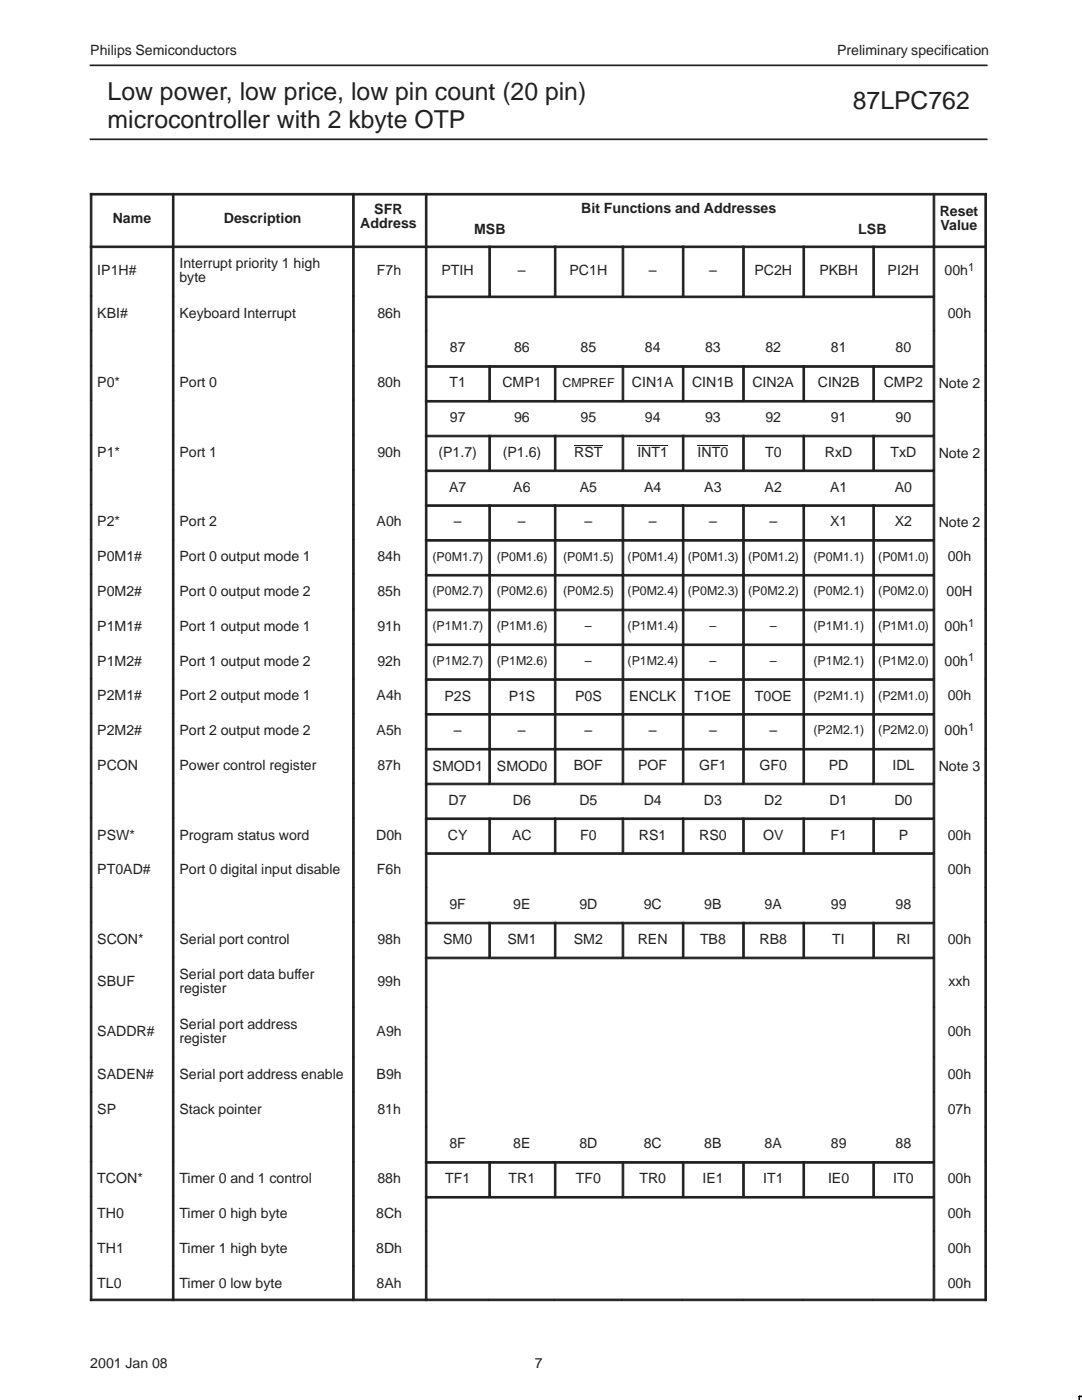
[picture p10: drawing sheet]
<svg xmlns="http://www.w3.org/2000/svg" width="216mm" height="279mm" viewBox="0 0 216 279" stroke-linecap="round" stroke-linejoin="round" font-family="sans-serif">
<defs><g id="words">
<g font-size="4.9" fill="#231f20">
<text x="21.5" y="19.9">Low power, low price, low pin count (20 pin)</text>
<text x="170.2" y="21.8">87LPC762</text>
<text x="21.5" y="25.6">microcontroller with 2 kbyte OTP</text>
</g>
<g font-size="2.8" fill="#231f20">
<text x="18" y="10.9">Philips Semiconductors</text>
<text x="167" y="10.9">Preliminary specification</text>
<text x="22.5" y="44.5">Name</text>
<text x="44.7" y="44.5">Description</text>
<text x="71.9" y="45.6">Address</text>
<text x="74.7" y="42.8">SFR</text>
<text x="94.6" y="46.6">MSB</text>
<text x="116" y="42.5">Bit Functions and Addresses</text>
<text x="171.3" y="46.6">LSB</text>
<text x="187.5" y="43.2">Reset</text>
<text x="187.7" y="46">Value</text>
<text x="35.8" y="53.4">Interrupt priority 1 high</text>
<text x="19.4" y="54.9">IP1H#</text>
<text x="35.8" y="56.2">byte</text>
<text x="75.2" y="54.9">F7h</text>
<text x="88.1" y="54.9">PTIH</text>
<text x="103.4" y="54.9">–</text>
<text x="113.6" y="54.9">PC1H</text>
<text x="129.5" y="54.9">–</text>
<text x="141.5" y="54.9">–</text>
<text x="150.5" y="54.9">PC2H</text>
<text x="163.5" y="54.9">PKBH</text>
<text x="177.1" y="54.9">PI2H</text>
<text x="188.5" y="54.9">00h</text>
<text x="19.4" y="63.4">KBI#</text>
<text x="35.8" y="63.4">Keyboard Interrupt</text>
<text x="75.3" y="63.4">86h</text>
<text x="189.1" y="63.4">00h</text>
<text x="89.8" y="70.3">87</text>
<text x="102.6" y="70.3">86</text>
<text x="115.8" y="70.3">85</text>
<text x="128.7" y="70.3">84</text>
<text x="140.7" y="70.3">83</text>
<text x="152.7" y="70.3">82</text>
<text x="165.8" y="70.3">81</text>
<text x="178.7" y="70.3">80</text>
<text x="19.4" y="77.3">P0*</text>
<text x="35.8" y="77.3">Port 0</text>
<text x="75.3" y="77.3">80h</text>
<text x="89.7" y="77.3">T1</text>
<text x="100.2" y="77.3">CMP1</text>
<text x="126.1" y="77.3">CIN1A</text>
<text x="138.1" y="77.3">CIN1B</text>
<text x="150.1" y="77.3">CIN2A</text>
<text x="163.2" y="77.3">CIN2B</text>
<text x="176.3" y="77.3">CMP2</text>
<text x="187.3" y="77.4">Note 2</text>
<text x="89.8" y="84.2">97</text>
<text x="102.6" y="84.2">96</text>
<text x="115.8" y="84.2">95</text>
<text x="128.7" y="84.2">94</text>
<text x="140.7" y="84.2">93</text>
<text x="152.7" y="84.2">92</text>
<text x="165.8" y="84.2">91</text>
<text x="178.7" y="84.2">90</text>
<text x="19.4" y="91.2">P1*</text>
<text x="35.8" y="91.2">Port 1</text>
<text x="75.3" y="91.2">90h</text>
<text x="87.5" y="91.2">(P1.7)</text>
<text x="100.3" y="91.2">(P1.6)</text>
<text x="114.6" y="91.2">RST</text>
<text x="127.2" y="91.2">INT1</text>
<text x="139.2" y="91.2">INT0</text>
<text x="152.7" y="91.2">T0</text>
<text x="164.6" y="91.2">RxD</text>
<text x="177.7" y="91.2">TxD</text>
<text x="187.3" y="91.3">Note 2</text>
<text x="89.6" y="98.1">A7</text>
<text x="102.4" y="98.1">A6</text>
<text x="115.7" y="98.1">A5</text>
<text x="128.5" y="98.1">A4</text>
<text x="140.5" y="98.1">A3</text>
<text x="152.6" y="98.1">A2</text>
<text x="165.6" y="98.1">A1</text>
<text x="178.5" y="98.1">A0</text>
<text x="19.4" y="105.1">P2*</text>
<text x="35.8" y="105.1">Port 2</text>
<text x="75.1" y="105.1">A0h</text>
<text x="90.5" y="105.1">–</text>
<text x="103.4" y="105.1">–</text>
<text x="116.6" y="105.1">–</text>
<text x="129.5" y="105.1">–</text>
<text x="141.5" y="105.1">–</text>
<text x="153.5" y="105.1">–</text>
<text x="165.6" y="105.1">X1</text>
<text x="178.5" y="105.1">X2</text>
<text x="187.3" y="105.2">Note 2</text>
<text x="19.4" y="112">P0M1#</text>
<text x="35.8" y="112">Port 0 output mode 1</text>
<text x="75.3" y="112">84h</text>
<text x="189.1" y="112">00h</text>
<text x="19.4" y="119">P0M2#</text>
<text x="35.8" y="119">Port 0 output mode 2</text>
<text x="75.3" y="119">85h</text>
<text x="188.9" y="119">00H</text>
<text x="19.4" y="125.9">P1M1#</text>
<text x="35.8" y="125.9">Port 1 output mode 1</text>
<text x="75.3" y="125.9">91h</text>
<text x="188.5" y="125.9">00h</text>
<text x="19.4" y="132.8">P1M2#</text>
<text x="35.8" y="132.8">Port 1 output mode 2</text>
<text x="75.3" y="132.8">92h</text>
<text x="188.5" y="132.8">00h</text>
<text x="19.4" y="139.8">P2M1#</text>
<text x="35.8" y="139.8">Port 2 output mode 1</text>
<text x="75.1" y="139.8">A4h</text>
<text x="88.7" y="139.9">P2S</text>
<text x="101.5" y="139.9">P1S</text>
<text x="114.8" y="139.9">P0S</text>
<text x="125.6" y="139.9">ENCLK</text>
<text x="138.6" y="139.9">T1OE</text>
<text x="150.6" y="139.9">T0OE</text>
<text x="189.1" y="139.8">00h</text>
<text x="19.4" y="146.7">P2M2#</text>
<text x="35.8" y="146.7">Port 2 output mode 2</text>
<text x="75.1" y="146.7">A5h</text>
<text x="90.5" y="146.7">–</text>
<text x="103.4" y="146.7">–</text>
<text x="116.6" y="146.7">–</text>
<text x="129.5" y="146.7">–</text>
<text x="141.5" y="146.7">–</text>
<text x="153.5" y="146.7">–</text>
<text x="188.5" y="146.7">00h</text>
<text x="19.4" y="153.7">PCON</text>
<text x="35.8" y="153.7">Power control register</text>
<text x="75.3" y="153.7">87h</text>
<text x="86.3" y="153.8">SMOD1</text>
<text x="99.2" y="153.8">SMOD0</text>
<text x="114.5" y="153.7">BOF</text>
<text x="127.3" y="153.7">POF</text>
<text x="139.5" y="153.7">GF1</text>
<text x="151.6" y="153.7">GF0</text>
<text x="165.4" y="153.7">PD</text>
<text x="178.1" y="153.7">IDL</text>
<text x="187.3" y="153.8">Note 3</text>
<text x="89.5" y="160.6">D7</text>
<text x="102.3" y="160.6">D6</text>
<text x="115.6" y="160.6">D5</text>
<text x="128.4" y="160.6">D4</text>
<text x="140.5" y="160.6">D3</text>
<text x="152.5" y="160.6">D2</text>
<text x="165.5" y="160.6">D1</text>
<text x="178.5" y="160.6">D0</text>
<text x="19.4" y="167.6">PSW*</text>
<text x="35.8" y="167.6">Program status word</text>
<text x="75.1" y="167.6">D0h</text>
<text x="89.4" y="167.6">CY</text>
<text x="102.2" y="167.6">AC</text>
<text x="115.8" y="167.6">F0</text>
<text x="127.5" y="167.6">RS1</text>
<text x="139.5" y="167.6">RS0</text>
<text x="152.3" y="167.6">OV</text>
<text x="165.7" y="167.6">F1</text>
<text x="179.3" y="167.6">P</text>
<text x="189.1" y="167.6">00h</text>
<text x="19.4" y="174.5">PT0AD#</text>
<text x="35.8" y="174.5">Port 0 digital input disable</text>
<text x="75.2" y="174.5">F6h</text>
<text x="189.1" y="174.5">00h</text>
<text x="89.7" y="181.4">9F</text>
<text x="102.4" y="181.4">9E</text>
<text x="115.6" y="181.4">9D</text>
<text x="128.4" y="181.4">9C</text>
<text x="140.5" y="181.4">9B</text>
<text x="152.6" y="181.4">9A</text>
<text x="165.8" y="181.4">99</text>
<text x="178.7" y="181.4">98</text>
<text x="19.4" y="188.4">SCON*</text>
<text x="35.8" y="188.4">Serial port control</text>
<text x="75.3" y="188.4">98h</text>
<text x="88.4" y="188.4">SM0</text>
<text x="101.3" y="188.4">SM1</text>
<text x="114.5" y="188.4">SM2</text>
<text x="127.3" y="188.4">REN</text>
<text x="139.7" y="188.4">TB8</text>
<text x="151.6" y="188.4">RB8</text>
<text x="166.1" y="188.4">TI</text>
<text x="178.9" y="188.4">RI</text>
<text x="189.1" y="188.4">00h</text>
<text x="19.4" y="196.9">SBUF</text>
<text x="35.8" y="195.3">Serial port data buffer</text>
<text x="75.3" y="196.9">99h</text>
<text x="189.3" y="196.9">xxh</text>
<text x="35.8" y="198.1">register</text>
<text x="19.4" y="206.8">SADDR#</text>
<text x="35.8" y="205.3">Serial port address</text>
<text x="35.8" y="208.1">register</text>
<text x="75.1" y="206.8">A9h</text>
<text x="189.1" y="206.8">00h</text>
<text x="19.4" y="215.3">SADEN#</text>
<text x="35.8" y="215.3">Serial port address enable</text>
<text x="75.1" y="215.3">B9h</text>
<text x="189.1" y="215.3">00h</text>
<text x="19.4" y="222.3">SP</text>
<text x="35.8" y="222.3">Stack pointer</text>
<text x="75.3" y="222.3">81h</text>
<text x="189.1" y="222.3">07h</text>
<text x="89.7" y="229.2">8F</text>
<text x="102.4" y="229.2">8E</text>
<text x="115.6" y="229.2">8D</text>
<text x="128.4" y="229.2">8C</text>
<text x="140.5" y="229.2">8B</text>
<text x="152.6" y="229.2">8A</text>
<text x="165.8" y="229.2">89</text>
<text x="178.7" y="229.2">88</text>
<text x="19.4" y="236.1">TCON*</text>
<text x="35.8" y="236.1">Timer 0 and 1 control</text>
<text x="75.3" y="236.1">88h</text>
<text x="88.8" y="236.1">TF1</text>
<text x="101.5" y="236.1">TR1</text>
<text x="114.9" y="236.1">TF0</text>
<text x="127.6" y="236.1">TR0</text>
<text x="140.2" y="236.1">IE1</text>
<text x="152.3" y="236.1">IT1</text>
<text x="165.2" y="236.1">IE0</text>
<text x="178.2" y="236.1">IT0</text>
<text x="189.1" y="236.1">00h</text>
<text x="19.4" y="243.1">TH0</text>
<text x="35.8" y="243.1">Timer 0 high byte</text>
<text x="75.1" y="243.1">8Ch</text>
<text x="189.1" y="243.1">00h</text>
<text x="19.4" y="250">TH1</text>
<text x="35.8" y="250">Timer 1 high byte</text>
<text x="75.1" y="250">8Dh</text>
<text x="189.1" y="250">00h</text>
<text x="19.4" y="257">TL0</text>
<text x="35.8" y="257">Timer 0 low byte</text>
<text x="75.1" y="257">8Ah</text>
<text x="189.1" y="257">00h</text>
<text x="18" y="273">2001 Jan 08</text>
<text x="106.7" y="273">7</text>
</g>
<g font-size="2.5" fill="#231f20">
<text x="112.2" y="77.2">CMPREF</text>
<text x="86.3" y="111.9">(P0M1.7)</text>
<text x="99.1" y="111.9">(P0M1.6)</text>
<text x="112.4" y="111.9">(P0M1.5)</text>
<text x="125.2" y="111.9">(P0M1.4)</text>
<text x="137.2" y="111.9">(P0M1.3)</text>
<text x="149.3" y="111.9">(P0M1.2)</text>
<text x="162.3" y="111.9">(P0M1.1)</text>
<text x="175.2" y="111.9">(P0M1.0)</text>
<text x="86.3" y="118.8">(P0M2.7)</text>
<text x="99.1" y="118.8">(P0M2.6)</text>
<text x="112.4" y="118.8">(P0M2.5)</text>
<text x="125.2" y="118.8">(P0M2.4)</text>
<text x="137.2" y="118.8">(P0M2.3)</text>
<text x="149.3" y="118.8">(P0M2.2)</text>
<text x="162.3" y="118.8">(P0M2.1)</text>
<text x="175.2" y="118.8">(P0M2.0)</text>
<text x="86.3" y="125.8">(P1M1.7)</text>
<text x="99.1" y="125.8">(P1M1.6)</text>
<text x="116.7" y="125.8">–</text>
<text x="125.2" y="125.8">(P1M1.4)</text>
<text x="141.6" y="125.8">–</text>
<text x="153.6" y="125.8">–</text>
<text x="162.3" y="125.8">(P1M1.1)</text>
<text x="175.2" y="125.8">(P1M1.0)</text>
<text x="86.3" y="132.7">(P1M2.7)</text>
<text x="99.1" y="132.7">(P1M2.6)</text>
<text x="116.7" y="132.7">–</text>
<text x="125.2" y="132.7">(P1M2.4)</text>
<text x="141.6" y="132.7">–</text>
<text x="153.6" y="132.7">–</text>
<text x="162.3" y="132.7">(P1M2.1)</text>
<text x="175.2" y="132.7">(P1M2.0)</text>
<text x="162.3" y="139.6">(P2M1.1)</text>
<text x="175.2" y="139.6">(P2M1.0)</text>
<text x="162.3" y="146.6">(P2M2.1)</text>
<text x="175.2" y="146.6">(P2M2.0)</text>
</g>
<g font-size="2.3" fill="#231f20">
<text x="193.2" y="54.1">1</text>
<text x="193.2" y="125">1</text>
<text x="193.2" y="132">1</text>
<text x="193.2" y="145.9">1</text>
</g>
</g></defs>
<path d="M18 13h178.9M18 27.8h178.9" fill="none" stroke="#231f20" stroke-width=".34"/>
<g fill="#231f20" stroke="#231f20" stroke-width=".2">
<path d="M18 38.6h.3v10.5h-.3z" fill-rule="evenodd"/>
<path d="M18 38.6h16.4v.3h-16.4z" fill-rule="evenodd"/>
<path d="M34.4 38.6h.3v10.5h-.3z" fill-rule="evenodd"/>
<path d="M34.4 38.6h35.9v.3h-35.9z" fill-rule="evenodd"/>
<path d="M70.4 38.6h.3v10.5h-.3z" fill-rule="evenodd"/>
<path d="M70.4 38.6h14.5v.3h-14.5z" fill-rule="evenodd"/>
<path d="M84.9 38.6h.3v10.5h-.3z" fill-rule="evenodd"/>
<path d="M84.9 38.6h101.3v.3h-101.3z" fill-rule="evenodd"/>
<path d="M186.2 38.6h.3v10.5h-.3z" fill-rule="evenodd"/>
<path d="M196.5 38.6h.3v10.5h-.3z" fill-rule="evenodd"/>
<path d="M186.2 38.6h10.6v.3h-10.6z" fill-rule="evenodd"/>
<path d="M18 49.1h.3v10h-.3z" fill-rule="evenodd"/>
<path d="M18 49.1h16.4v.3h-16.4z" fill-rule="evenodd"/>
<path d="M34.4 49.1h.3v10h-.3z" fill-rule="evenodd"/>
<path d="M34.4 49.1h35.9v.3h-35.9z" fill-rule="evenodd"/>
<path d="M70.4 49.1h.3v10h-.3z" fill-rule="evenodd"/>
<path d="M70.4 49.1h14.5v.3h-14.5z" fill-rule="evenodd"/>
<path d="M84.9 49.1h.3v10h-.3z" fill-rule="evenodd"/>
<path d="M84.9 49.1h12.6v.3h-12.6z" fill-rule="evenodd"/>
<path d="M97.5 49.1h.4v10h-.4z" fill-rule="evenodd"/>
<path d="M97.5 49.1h13.1v.3h-13.1z" fill-rule="evenodd"/>
<path d="M110.6 49.1h.3v10h-.3z" fill-rule="evenodd"/>
<path d="M110.6 49.1h13.5v.3h-13.5z" fill-rule="evenodd"/>
<path d="M124.1 49.1h.4v10h-.4z" fill-rule="evenodd"/>
<path d="M124.1 49.1h12v.3h-12z" fill-rule="evenodd"/>
<path d="M136.2 49.1h.3v10h-.3z" fill-rule="evenodd"/>
<path d="M136.2 49.1h12v.3h-12z" fill-rule="evenodd"/>
<path d="M148.2 49.1h.3v10h-.3z" fill-rule="evenodd"/>
<path d="M148.2 49.1h12v.3h-12z" fill-rule="evenodd"/>
<path d="M160.2 49.1h.3v10h-.3z" fill-rule="evenodd"/>
<path d="M160.2 49.1h13.9v.3h-13.9z" fill-rule="evenodd"/>
<path d="M174.2 49.1h.3v10h-.3z" fill-rule="evenodd"/>
<path d="M174.2 49.1h12v.3h-12z" fill-rule="evenodd"/>
<path d="M186.2 49.1h.3v10h-.3z" fill-rule="evenodd"/>
<path d="M196.5 49.1h.3v10h-.3z" fill-rule="evenodd"/>
<path d="M186.2 49.1h10.6v.3h-10.6z" fill-rule="evenodd"/>
<path d="M18 59.1h.3v6.9h-.3z" fill-rule="evenodd"/>
<path d="M34.4 59.1h.3v6.9h-.3z" fill-rule="evenodd"/>
<path d="M70.4 59.1h.3v6.9h-.3z" fill-rule="evenodd"/>
<path d="M84.9 59.1h.3v6.9h-.3z" fill-rule="evenodd"/>
<path d="M84.9 59.1h12.6v.3h-12.6z" fill-rule="evenodd"/>
<path d="M97.5 59.1h13.1v.3h-13.1z" fill-rule="evenodd"/>
<path d="M110.6 59.1h13.5v.3h-13.5z" fill-rule="evenodd"/>
<path d="M124.1 59.1h12v.3h-12z" fill-rule="evenodd"/>
<path d="M136.2 59.1h12v.3h-12z" fill-rule="evenodd"/>
<path d="M148.2 59.1h12v.3h-12z" fill-rule="evenodd"/>
<path d="M160.2 59.1h13.9v.3h-13.9z" fill-rule="evenodd"/>
<path d="M174.2 59.1h12v.3h-12z" fill-rule="evenodd"/>
<path d="M186.2 59.1h.3v6.9h-.3z" fill-rule="evenodd"/>
<path d="M196.5 59.1h.3v6.9h-.3z" fill-rule="evenodd"/>
<path d="M18 66h.3v7h-.3z" fill-rule="evenodd"/>
<path d="M34.4 66h.3v7h-.3z" fill-rule="evenodd"/>
<path d="M70.4 66h.3v7h-.3z" fill-rule="evenodd"/>
<path d="M84.9 66h.3v7h-.3z" fill-rule="evenodd"/>
<path d="M186.2 66h.3v7h-.3z" fill-rule="evenodd"/>
<path d="M196.5 66h.3v7h-.3z" fill-rule="evenodd"/>
<path d="M18 73h.3v6.9h-.3z" fill-rule="evenodd"/>
<path d="M34.4 73h.3v6.9h-.3z" fill-rule="evenodd"/>
<path d="M70.4 73h.3v6.9h-.3z" fill-rule="evenodd"/>
<path d="M84.9 73h.3v6.9h-.3z" fill-rule="evenodd"/>
<path d="M84.9 73h12.6v.3h-12.6z" fill-rule="evenodd"/>
<path d="M97.5 73h.4v6.9h-.4z" fill-rule="evenodd"/>
<path d="M97.5 73h13.1v.3h-13.1z" fill-rule="evenodd"/>
<path d="M110.6 73h.3v6.9h-.3z" fill-rule="evenodd"/>
<path d="M110.6 73h13.5v.3h-13.5z" fill-rule="evenodd"/>
<path d="M124.1 73h.4v6.9h-.4z" fill-rule="evenodd"/>
<path d="M124.1 73h12v.3h-12z" fill-rule="evenodd"/>
<path d="M136.2 73h.3v6.9h-.3z" fill-rule="evenodd"/>
<path d="M136.2 73h12v.3h-12z" fill-rule="evenodd"/>
<path d="M148.2 73h.3v6.9h-.3z" fill-rule="evenodd"/>
<path d="M148.2 73h12v.3h-12z" fill-rule="evenodd"/>
<path d="M160.2 73h.3v6.9h-.3z" fill-rule="evenodd"/>
<path d="M160.2 73h13.9v.3h-13.9z" fill-rule="evenodd"/>
<path d="M174.2 73h.3v6.9h-.3z" fill-rule="evenodd"/>
<path d="M174.2 73h12v.3h-12z" fill-rule="evenodd"/>
<path d="M186.2 73h.3v6.9h-.3z" fill-rule="evenodd"/>
<path d="M196.5 73h.3v6.9h-.3z" fill-rule="evenodd"/>
<path d="M18 79.9h.3v6.9h-.3z" fill-rule="evenodd"/>
<path d="M34.4 79.9h.3v6.9h-.3z" fill-rule="evenodd"/>
<path d="M70.4 79.9h.3v6.9h-.3z" fill-rule="evenodd"/>
<path d="M84.9 79.9h.3v6.9h-.3z" fill-rule="evenodd"/>
<path d="M84.9 79.9h12.6v.3h-12.6z" fill-rule="evenodd"/>
<path d="M97.5 79.9h13.1v.3h-13.1z" fill-rule="evenodd"/>
<path d="M110.6 79.9h13.5v.3h-13.5z" fill-rule="evenodd"/>
<path d="M124.1 79.9h12v.3h-12z" fill-rule="evenodd"/>
<path d="M136.2 79.9h12v.3h-12z" fill-rule="evenodd"/>
<path d="M148.2 79.9h12v.3h-12z" fill-rule="evenodd"/>
<path d="M160.2 79.9h13.9v.3h-13.9z" fill-rule="evenodd"/>
<path d="M174.2 79.9h12v.3h-12z" fill-rule="evenodd"/>
<path d="M186.2 79.9h.3v6.9h-.3z" fill-rule="evenodd"/>
<path d="M196.5 79.9h.3v6.9h-.3z" fill-rule="evenodd"/>
<path d="M18 86.9h.3v6.9h-.3z" fill-rule="evenodd"/>
<path d="M34.4 86.9h.3v6.9h-.3z" fill-rule="evenodd"/>
<path d="M70.4 86.9h.3v6.9h-.3z" fill-rule="evenodd"/>
<path d="M84.9 86.9h.3v6.9h-.3z" fill-rule="evenodd"/>
<path d="M84.9 86.9h12.6v.3h-12.6z" fill-rule="evenodd"/>
<path d="M97.5 86.9h.4v6.9h-.4z" fill-rule="evenodd"/>
<path d="M97.5 86.9h13.1v.3h-13.1z" fill-rule="evenodd"/>
<path d="M110.6 86.9h.3v6.9h-.3z" fill-rule="evenodd"/>
<path d="M110.6 86.9h13.5v.3h-13.5z" fill-rule="evenodd"/>
<path d="M124.1 86.9h.4v6.9h-.4z" fill-rule="evenodd"/>
<path d="M124.1 86.9h12v.3h-12z" fill-rule="evenodd"/>
<path d="M136.2 86.9h.3v6.9h-.3z" fill-rule="evenodd"/>
<path d="M136.2 86.9h12v.3h-12z" fill-rule="evenodd"/>
<path d="M148.2 86.9h.3v6.9h-.3z" fill-rule="evenodd"/>
<path d="M148.2 86.9h12v.3h-12z" fill-rule="evenodd"/>
<path d="M160.2 86.9h.3v6.9h-.3z" fill-rule="evenodd"/>
<path d="M160.2 86.9h13.9v.3h-13.9z" fill-rule="evenodd"/>
<path d="M174.2 86.9h.3v6.9h-.3z" fill-rule="evenodd"/>
<path d="M174.2 86.9h12v.3h-12z" fill-rule="evenodd"/>
<path d="M186.2 86.9h.3v6.9h-.3z" fill-rule="evenodd"/>
<path d="M196.5 86.9h.3v6.9h-.3z" fill-rule="evenodd"/>
<path d="M18 93.8h.3v6.9h-.3z" fill-rule="evenodd"/>
<path d="M34.4 93.8h.3v6.9h-.3z" fill-rule="evenodd"/>
<path d="M70.4 93.8h.3v6.9h-.3z" fill-rule="evenodd"/>
<path d="M84.9 93.8h.3v6.9h-.3z" fill-rule="evenodd"/>
<path d="M84.9 93.8h12.6v.3h-12.6z" fill-rule="evenodd"/>
<path d="M97.5 93.8h13.1v.3h-13.1z" fill-rule="evenodd"/>
<path d="M110.6 93.8h13.5v.3h-13.5z" fill-rule="evenodd"/>
<path d="M124.1 93.8h12v.3h-12z" fill-rule="evenodd"/>
<path d="M136.2 93.8h12v.3h-12z" fill-rule="evenodd"/>
<path d="M148.2 93.8h12v.3h-12z" fill-rule="evenodd"/>
<path d="M160.2 93.8h13.9v.3h-13.9z" fill-rule="evenodd"/>
<path d="M174.2 93.8h12v.3h-12z" fill-rule="evenodd"/>
<path d="M186.2 93.8h.3v6.9h-.3z" fill-rule="evenodd"/>
<path d="M196.5 93.8h.3v6.9h-.3z" fill-rule="evenodd"/>
<path d="M18 100.7h.3v7h-.3z" fill-rule="evenodd"/>
<path d="M34.4 100.7h.3v7h-.3z" fill-rule="evenodd"/>
<path d="M70.4 100.7h.3v7h-.3z" fill-rule="evenodd"/>
<path d="M84.9 100.7h.3v7h-.3z" fill-rule="evenodd"/>
<path d="M84.9 100.7h12.6v.4h-12.6z" fill-rule="evenodd"/>
<path d="M97.5 100.7h.4v7h-.4z" fill-rule="evenodd"/>
<path d="M97.5 100.7h13.1v.4h-13.1z" fill-rule="evenodd"/>
<path d="M110.6 100.7h.3v7h-.3z" fill-rule="evenodd"/>
<path d="M110.6 100.7h13.5v.4h-13.5z" fill-rule="evenodd"/>
<path d="M124.1 100.7h.4v7h-.4z" fill-rule="evenodd"/>
<path d="M124.1 100.7h12v.4h-12z" fill-rule="evenodd"/>
<path d="M136.2 100.7h.3v7h-.3z" fill-rule="evenodd"/>
<path d="M136.2 100.7h12v.4h-12z" fill-rule="evenodd"/>
<path d="M148.2 100.7h.3v7h-.3z" fill-rule="evenodd"/>
<path d="M148.2 100.7h12v.4h-12z" fill-rule="evenodd"/>
<path d="M160.2 100.7h.3v7h-.3z" fill-rule="evenodd"/>
<path d="M160.2 100.7h13.9v.4h-13.9z" fill-rule="evenodd"/>
<path d="M174.2 100.7h.3v7h-.3z" fill-rule="evenodd"/>
<path d="M174.2 100.7h12v.4h-12z" fill-rule="evenodd"/>
<path d="M186.2 100.7h.3v7h-.3z" fill-rule="evenodd"/>
<path d="M196.5 100.7h.3v7h-.3z" fill-rule="evenodd"/>
<path d="M18 107.7h.3v6.9h-.3z" fill-rule="evenodd"/>
<path d="M34.4 107.7h.3v6.9h-.3z" fill-rule="evenodd"/>
<path d="M70.4 107.7h.3v6.9h-.3z" fill-rule="evenodd"/>
<path d="M84.9 107.7h.3v6.9h-.3z" fill-rule="evenodd"/>
<path d="M84.9 107.7h12.6v.3h-12.6z" fill-rule="evenodd"/>
<path d="M97.5 107.7h.4v6.9h-.4z" fill-rule="evenodd"/>
<path d="M97.5 107.7h13.1v.3h-13.1z" fill-rule="evenodd"/>
<path d="M110.6 107.7h.3v6.9h-.3z" fill-rule="evenodd"/>
<path d="M110.6 107.7h13.5v.3h-13.5z" fill-rule="evenodd"/>
<path d="M124.1 107.7h.4v6.9h-.4z" fill-rule="evenodd"/>
<path d="M124.1 107.7h12v.3h-12z" fill-rule="evenodd"/>
<path d="M136.2 107.7h.3v6.9h-.3z" fill-rule="evenodd"/>
<path d="M136.2 107.7h12v.3h-12z" fill-rule="evenodd"/>
<path d="M148.2 107.7h.3v6.9h-.3z" fill-rule="evenodd"/>
<path d="M148.2 107.7h12v.3h-12z" fill-rule="evenodd"/>
<path d="M160.2 107.7h.3v6.9h-.3z" fill-rule="evenodd"/>
<path d="M160.2 107.7h13.9v.3h-13.9z" fill-rule="evenodd"/>
<path d="M174.2 107.7h.3v6.9h-.3z" fill-rule="evenodd"/>
<path d="M174.2 107.7h12v.3h-12z" fill-rule="evenodd"/>
<path d="M186.2 107.7h.3v6.9h-.3z" fill-rule="evenodd"/>
<path d="M196.5 107.7h.3v6.9h-.3z" fill-rule="evenodd"/>
<path d="M18 114.6h.3v7h-.3z" fill-rule="evenodd"/>
<path d="M34.4 114.6h.3v7h-.3z" fill-rule="evenodd"/>
<path d="M70.4 114.6h.3v7h-.3z" fill-rule="evenodd"/>
<path d="M84.9 114.6h.3v7h-.3z" fill-rule="evenodd"/>
<path d="M84.9 114.6h12.6v.4h-12.6z" fill-rule="evenodd"/>
<path d="M97.5 114.6h.4v7h-.4z" fill-rule="evenodd"/>
<path d="M97.5 114.6h13.1v.4h-13.1z" fill-rule="evenodd"/>
<path d="M110.6 114.6h.3v7h-.3z" fill-rule="evenodd"/>
<path d="M110.6 114.6h13.5v.4h-13.5z" fill-rule="evenodd"/>
<path d="M124.1 114.6h.4v7h-.4z" fill-rule="evenodd"/>
<path d="M124.1 114.6h12v.4h-12z" fill-rule="evenodd"/>
<path d="M136.2 114.6h.3v7h-.3z" fill-rule="evenodd"/>
<path d="M136.2 114.6h12v.4h-12z" fill-rule="evenodd"/>
<path d="M148.2 114.6h.3v7h-.3z" fill-rule="evenodd"/>
<path d="M148.2 114.6h12v.4h-12z" fill-rule="evenodd"/>
<path d="M160.2 114.6h.3v7h-.3z" fill-rule="evenodd"/>
<path d="M160.2 114.6h13.9v.4h-13.9z" fill-rule="evenodd"/>
<path d="M174.2 114.6h.3v7h-.3z" fill-rule="evenodd"/>
<path d="M174.2 114.6h12v.4h-12z" fill-rule="evenodd"/>
<path d="M186.2 114.6h.3v7h-.3z" fill-rule="evenodd"/>
<path d="M196.5 114.6h.3v7h-.3z" fill-rule="evenodd"/>
<path d="M18 121.6h.3v6.9h-.3z" fill-rule="evenodd"/>
<path d="M34.4 121.6h.3v6.9h-.3z" fill-rule="evenodd"/>
<path d="M70.4 121.6h.3v6.9h-.3z" fill-rule="evenodd"/>
<path d="M84.9 121.6h.3v6.9h-.3z" fill-rule="evenodd"/>
<path d="M84.9 121.6h12.6v.3h-12.6z" fill-rule="evenodd"/>
<path d="M97.5 121.6h.4v6.9h-.4z" fill-rule="evenodd"/>
<path d="M97.5 121.6h13.1v.3h-13.1z" fill-rule="evenodd"/>
<path d="M110.6 121.6h.3v6.9h-.3z" fill-rule="evenodd"/>
<path d="M110.6 121.6h13.5v.3h-13.5z" fill-rule="evenodd"/>
<path d="M124.1 121.6h.4v6.9h-.4z" fill-rule="evenodd"/>
<path d="M124.1 121.6h12v.3h-12z" fill-rule="evenodd"/>
<path d="M136.2 121.6h.3v6.9h-.3z" fill-rule="evenodd"/>
<path d="M136.2 121.6h12v.3h-12z" fill-rule="evenodd"/>
<path d="M148.2 121.6h.3v6.9h-.3z" fill-rule="evenodd"/>
<path d="M148.2 121.6h12v.3h-12z" fill-rule="evenodd"/>
<path d="M160.2 121.6h.3v6.9h-.3z" fill-rule="evenodd"/>
<path d="M160.2 121.6h13.9v.3h-13.9z" fill-rule="evenodd"/>
<path d="M174.2 121.6h.3v6.9h-.3z" fill-rule="evenodd"/>
<path d="M174.2 121.6h12v.3h-12z" fill-rule="evenodd"/>
<path d="M186.2 121.6h.3v6.9h-.3z" fill-rule="evenodd"/>
<path d="M196.5 121.6h.3v6.9h-.3z" fill-rule="evenodd"/>
<path d="M18 128.5h.3v7h-.3z" fill-rule="evenodd"/>
<path d="M34.4 128.5h.3v7h-.3z" fill-rule="evenodd"/>
<path d="M70.4 128.5h.3v7h-.3z" fill-rule="evenodd"/>
<path d="M84.9 128.5h.3v7h-.3z" fill-rule="evenodd"/>
<path d="M84.9 128.5h12.6v.3h-12.6z" fill-rule="evenodd"/>
<path d="M97.5 128.5h.4v7h-.4z" fill-rule="evenodd"/>
<path d="M97.5 128.5h13.1v.3h-13.1z" fill-rule="evenodd"/>
<path d="M110.6 128.5h.3v7h-.3z" fill-rule="evenodd"/>
<path d="M110.6 128.5h13.5v.3h-13.5z" fill-rule="evenodd"/>
<path d="M124.1 128.5h.4v7h-.4z" fill-rule="evenodd"/>
<path d="M124.1 128.5h12v.3h-12z" fill-rule="evenodd"/>
<path d="M136.2 128.5h.3v7h-.3z" fill-rule="evenodd"/>
<path d="M136.2 128.5h12v.3h-12z" fill-rule="evenodd"/>
<path d="M148.2 128.5h.3v7h-.3z" fill-rule="evenodd"/>
<path d="M148.2 128.5h12v.3h-12z" fill-rule="evenodd"/>
<path d="M160.2 128.5h.3v7h-.3z" fill-rule="evenodd"/>
<path d="M160.2 128.5h13.9v.3h-13.9z" fill-rule="evenodd"/>
<path d="M174.2 128.5h.3v7h-.3z" fill-rule="evenodd"/>
<path d="M174.2 128.5h12v.3h-12z" fill-rule="evenodd"/>
<path d="M186.2 128.5h.3v7h-.3z" fill-rule="evenodd"/>
<path d="M196.5 128.5h.3v7h-.3z" fill-rule="evenodd"/>
<path d="M18 135.5h.3v6.9h-.3z" fill-rule="evenodd"/>
<path d="M34.4 135.5h.3v6.9h-.3z" fill-rule="evenodd"/>
<path d="M70.4 135.5h.3v6.9h-.3z" fill-rule="evenodd"/>
<path d="M84.9 135.5h.3v6.9h-.3z" fill-rule="evenodd"/>
<path d="M84.9 135.5h12.6v.3h-12.6z" fill-rule="evenodd"/>
<path d="M97.5 135.5h.4v6.9h-.4z" fill-rule="evenodd"/>
<path d="M97.5 135.5h13.1v.3h-13.1z" fill-rule="evenodd"/>
<path d="M110.6 135.5h.3v6.9h-.3z" fill-rule="evenodd"/>
<path d="M110.6 135.5h13.5v.3h-13.5z" fill-rule="evenodd"/>
<path d="M124.1 135.5h.4v6.9h-.4z" fill-rule="evenodd"/>
<path d="M124.1 135.5h12v.3h-12z" fill-rule="evenodd"/>
<path d="M136.2 135.5h.3v6.9h-.3z" fill-rule="evenodd"/>
<path d="M136.2 135.5h12v.3h-12z" fill-rule="evenodd"/>
<path d="M148.2 135.5h.3v6.9h-.3z" fill-rule="evenodd"/>
<path d="M148.2 135.5h12v.3h-12z" fill-rule="evenodd"/>
<path d="M160.2 135.5h.3v6.9h-.3z" fill-rule="evenodd"/>
<path d="M160.2 135.5h13.9v.3h-13.9z" fill-rule="evenodd"/>
<path d="M174.2 135.5h.3v6.9h-.3z" fill-rule="evenodd"/>
<path d="M174.2 135.5h12v.3h-12z" fill-rule="evenodd"/>
<path d="M186.2 135.5h.3v6.9h-.3z" fill-rule="evenodd"/>
<path d="M196.5 135.5h.3v6.9h-.3z" fill-rule="evenodd"/>
<path d="M18 142.4h.3v6.9h-.3z" fill-rule="evenodd"/>
<path d="M34.4 142.4h.3v6.9h-.3z" fill-rule="evenodd"/>
<path d="M70.4 142.4h.3v6.9h-.3z" fill-rule="evenodd"/>
<path d="M84.9 142.4h.3v6.9h-.3z" fill-rule="evenodd"/>
<path d="M84.9 142.4h12.6v.3h-12.6z" fill-rule="evenodd"/>
<path d="M97.5 142.4h.4v6.9h-.4z" fill-rule="evenodd"/>
<path d="M97.5 142.4h13.1v.3h-13.1z" fill-rule="evenodd"/>
<path d="M110.6 142.4h.3v6.9h-.3z" fill-rule="evenodd"/>
<path d="M110.6 142.4h13.5v.3h-13.5z" fill-rule="evenodd"/>
<path d="M124.1 142.4h.4v6.9h-.4z" fill-rule="evenodd"/>
<path d="M124.1 142.4h12v.3h-12z" fill-rule="evenodd"/>
<path d="M136.2 142.4h.3v6.9h-.3z" fill-rule="evenodd"/>
<path d="M136.2 142.4h12v.3h-12z" fill-rule="evenodd"/>
<path d="M148.2 142.4h.3v6.9h-.3z" fill-rule="evenodd"/>
<path d="M148.2 142.4h12v.3h-12z" fill-rule="evenodd"/>
<path d="M160.2 142.4h.3v6.9h-.3z" fill-rule="evenodd"/>
<path d="M160.2 142.4h13.9v.3h-13.9z" fill-rule="evenodd"/>
<path d="M174.2 142.4h.3v6.9h-.3z" fill-rule="evenodd"/>
<path d="M174.2 142.4h12v.3h-12z" fill-rule="evenodd"/>
<path d="M186.2 142.4h.3v6.9h-.3z" fill-rule="evenodd"/>
<path d="M196.5 142.4h.3v6.9h-.3z" fill-rule="evenodd"/>
<path d="M18 149.4h.3v6.9h-.3z" fill-rule="evenodd"/>
<path d="M34.4 149.4h.3v6.9h-.3z" fill-rule="evenodd"/>
<path d="M70.4 149.4h.3v6.9h-.3z" fill-rule="evenodd"/>
<path d="M84.9 149.4h.3v6.9h-.3z" fill-rule="evenodd"/>
<path d="M84.9 149.4h12.6v.3h-12.6z" fill-rule="evenodd"/>
<path d="M97.5 149.4h.4v6.9h-.4z" fill-rule="evenodd"/>
<path d="M97.5 149.4h13.1v.3h-13.1z" fill-rule="evenodd"/>
<path d="M110.6 149.4h.3v6.9h-.3z" fill-rule="evenodd"/>
<path d="M110.6 149.4h13.5v.3h-13.5z" fill-rule="evenodd"/>
<path d="M124.1 149.4h.4v6.9h-.4z" fill-rule="evenodd"/>
<path d="M124.1 149.4h12v.3h-12z" fill-rule="evenodd"/>
<path d="M136.2 149.4h.3v6.9h-.3z" fill-rule="evenodd"/>
<path d="M136.2 149.4h12v.3h-12z" fill-rule="evenodd"/>
<path d="M148.2 149.4h.3v6.9h-.3z" fill-rule="evenodd"/>
<path d="M148.2 149.4h12v.3h-12z" fill-rule="evenodd"/>
<path d="M160.2 149.4h.3v6.9h-.3z" fill-rule="evenodd"/>
<path d="M160.2 149.4h13.9v.3h-13.9z" fill-rule="evenodd"/>
<path d="M174.2 149.4h.3v6.9h-.3z" fill-rule="evenodd"/>
<path d="M174.2 149.4h12v.3h-12z" fill-rule="evenodd"/>
<path d="M186.2 149.4h.3v6.9h-.3z" fill-rule="evenodd"/>
<path d="M196.5 149.4h.3v6.9h-.3z" fill-rule="evenodd"/>
<path d="M18 156.3h.3v6.9h-.3z" fill-rule="evenodd"/>
<path d="M34.4 156.3h.3v6.9h-.3z" fill-rule="evenodd"/>
<path d="M70.4 156.3h.3v6.9h-.3z" fill-rule="evenodd"/>
<path d="M84.9 156.3h.3v6.9h-.3z" fill-rule="evenodd"/>
<path d="M84.9 156.3h12.6v.3h-12.6z" fill-rule="evenodd"/>
<path d="M97.5 156.3h13.1v.3h-13.1z" fill-rule="evenodd"/>
<path d="M110.6 156.3h13.5v.3h-13.5z" fill-rule="evenodd"/>
<path d="M124.1 156.3h12v.3h-12z" fill-rule="evenodd"/>
<path d="M136.2 156.3h12v.3h-12z" fill-rule="evenodd"/>
<path d="M148.2 156.3h12v.3h-12z" fill-rule="evenodd"/>
<path d="M160.2 156.3h13.9v.3h-13.9z" fill-rule="evenodd"/>
<path d="M174.2 156.3h12v.3h-12z" fill-rule="evenodd"/>
<path d="M186.2 156.3h.3v6.9h-.3z" fill-rule="evenodd"/>
<path d="M196.5 156.3h.3v6.9h-.3z" fill-rule="evenodd"/>
<path d="M18 163.2h.3v7h-.3z" fill-rule="evenodd"/>
<path d="M34.4 163.2h.3v7h-.3z" fill-rule="evenodd"/>
<path d="M70.4 163.2h.3v7h-.3z" fill-rule="evenodd"/>
<path d="M84.9 163.2h.3v7h-.3z" fill-rule="evenodd"/>
<path d="M84.9 163.2h12.6v.4h-12.6z" fill-rule="evenodd"/>
<path d="M97.5 163.2h.4v7h-.4z" fill-rule="evenodd"/>
<path d="M97.5 163.2h13.1v.4h-13.1z" fill-rule="evenodd"/>
<path d="M110.6 163.2h.3v7h-.3z" fill-rule="evenodd"/>
<path d="M110.6 163.2h13.5v.4h-13.5z" fill-rule="evenodd"/>
<path d="M124.1 163.2h.4v7h-.4z" fill-rule="evenodd"/>
<path d="M124.1 163.2h12v.4h-12z" fill-rule="evenodd"/>
<path d="M136.2 163.2h.3v7h-.3z" fill-rule="evenodd"/>
<path d="M136.2 163.2h12v.4h-12z" fill-rule="evenodd"/>
<path d="M148.2 163.2h.3v7h-.3z" fill-rule="evenodd"/>
<path d="M148.2 163.2h12v.4h-12z" fill-rule="evenodd"/>
<path d="M160.2 163.2h.3v7h-.3z" fill-rule="evenodd"/>
<path d="M160.2 163.2h13.9v.4h-13.9z" fill-rule="evenodd"/>
<path d="M174.2 163.2h.3v7h-.3z" fill-rule="evenodd"/>
<path d="M174.2 163.2h12v.4h-12z" fill-rule="evenodd"/>
<path d="M186.2 163.2h.3v7h-.3z" fill-rule="evenodd"/>
<path d="M196.5 163.2h.3v7h-.3z" fill-rule="evenodd"/>
<path d="M18 170.2h.3v6.9h-.3z" fill-rule="evenodd"/>
<path d="M34.4 170.2h.3v6.9h-.3z" fill-rule="evenodd"/>
<path d="M70.4 170.2h.3v6.9h-.3z" fill-rule="evenodd"/>
<path d="M84.9 170.2h.3v6.9h-.3z" fill-rule="evenodd"/>
<path d="M84.9 170.2h12.6v.3h-12.6z" fill-rule="evenodd"/>
<path d="M97.5 170.2h13.1v.3h-13.1z" fill-rule="evenodd"/>
<path d="M110.6 170.2h13.5v.3h-13.5z" fill-rule="evenodd"/>
<path d="M124.1 170.2h12v.3h-12z" fill-rule="evenodd"/>
<path d="M136.2 170.2h12v.3h-12z" fill-rule="evenodd"/>
<path d="M148.2 170.2h12v.3h-12z" fill-rule="evenodd"/>
<path d="M160.2 170.2h13.9v.3h-13.9z" fill-rule="evenodd"/>
<path d="M174.2 170.2h12v.3h-12z" fill-rule="evenodd"/>
<path d="M186.2 170.2h.3v6.9h-.3z" fill-rule="evenodd"/>
<path d="M196.5 170.2h.3v6.9h-.3z" fill-rule="evenodd"/>
<path d="M18 177.1h.3v7h-.3z" fill-rule="evenodd"/>
<path d="M34.4 177.1h.3v7h-.3z" fill-rule="evenodd"/>
<path d="M70.4 177.1h.3v7h-.3z" fill-rule="evenodd"/>
<path d="M84.9 177.1h.3v7h-.3z" fill-rule="evenodd"/>
<path d="M186.2 177.1h.3v7h-.3z" fill-rule="evenodd"/>
<path d="M196.5 177.1h.3v7h-.3z" fill-rule="evenodd"/>
<path d="M18 184.1h.3v6.9h-.3z" fill-rule="evenodd"/>
<path d="M34.4 184.1h.3v6.9h-.3z" fill-rule="evenodd"/>
<path d="M70.4 184.1h.3v6.9h-.3z" fill-rule="evenodd"/>
<path d="M84.9 184.1h.3v6.9h-.3z" fill-rule="evenodd"/>
<path d="M84.9 184.1h12.6v.3h-12.6z" fill-rule="evenodd"/>
<path d="M97.5 184.1h.4v6.9h-.4z" fill-rule="evenodd"/>
<path d="M97.5 184.1h13.1v.3h-13.1z" fill-rule="evenodd"/>
<path d="M110.6 184.1h.3v6.9h-.3z" fill-rule="evenodd"/>
<path d="M110.6 184.1h13.5v.3h-13.5z" fill-rule="evenodd"/>
<path d="M124.1 184.1h.4v6.9h-.4z" fill-rule="evenodd"/>
<path d="M124.1 184.1h12v.3h-12z" fill-rule="evenodd"/>
<path d="M136.2 184.1h.3v6.9h-.3z" fill-rule="evenodd"/>
<path d="M136.2 184.1h12v.3h-12z" fill-rule="evenodd"/>
<path d="M148.2 184.1h.3v6.9h-.3z" fill-rule="evenodd"/>
<path d="M148.2 184.1h12v.3h-12z" fill-rule="evenodd"/>
<path d="M160.2 184.1h.3v6.9h-.3z" fill-rule="evenodd"/>
<path d="M160.2 184.1h13.9v.3h-13.9z" fill-rule="evenodd"/>
<path d="M174.2 184.1h.3v6.9h-.3z" fill-rule="evenodd"/>
<path d="M174.2 184.1h12v.3h-12z" fill-rule="evenodd"/>
<path d="M186.2 184.1h.3v6.9h-.3z" fill-rule="evenodd"/>
<path d="M196.5 184.1h.3v6.9h-.3z" fill-rule="evenodd"/>
<path d="M18 191h.3v10h-.3z" fill-rule="evenodd"/>
<path d="M34.4 191h.3v10h-.3z" fill-rule="evenodd"/>
<path d="M70.4 191h.3v10h-.3z" fill-rule="evenodd"/>
<path d="M84.9 191h.3v10h-.3z" fill-rule="evenodd"/>
<path d="M84.9 191h12.6v.3h-12.6z" fill-rule="evenodd"/>
<path d="M97.5 191h13.1v.3h-13.1z" fill-rule="evenodd"/>
<path d="M110.6 191h13.5v.3h-13.5z" fill-rule="evenodd"/>
<path d="M124.1 191h12v.3h-12z" fill-rule="evenodd"/>
<path d="M136.2 191h12v.3h-12z" fill-rule="evenodd"/>
<path d="M148.2 191h12v.3h-12z" fill-rule="evenodd"/>
<path d="M160.2 191h13.9v.3h-13.9z" fill-rule="evenodd"/>
<path d="M174.2 191h12v.3h-12z" fill-rule="evenodd"/>
<path d="M186.2 191h.3v10h-.3z" fill-rule="evenodd"/>
<path d="M196.5 191h.3v10h-.3z" fill-rule="evenodd"/>
<path d="M18 201h.3v10h-.3z" fill-rule="evenodd"/>
<path d="M34.4 201h.3v10h-.3z" fill-rule="evenodd"/>
<path d="M70.4 201h.3v10h-.3z" fill-rule="evenodd"/>
<path d="M84.9 201h.3v10h-.3z" fill-rule="evenodd"/>
<path d="M186.2 201h.3v10h-.3z" fill-rule="evenodd"/>
<path d="M196.5 201h.3v10h-.3z" fill-rule="evenodd"/>
<path d="M18 211h.3v6.9h-.3z" fill-rule="evenodd"/>
<path d="M34.4 211h.3v6.9h-.3z" fill-rule="evenodd"/>
<path d="M70.4 211h.3v6.9h-.3z" fill-rule="evenodd"/>
<path d="M84.9 211h.3v6.9h-.3z" fill-rule="evenodd"/>
<path d="M186.2 211h.3v6.9h-.3z" fill-rule="evenodd"/>
<path d="M196.5 211h.3v6.9h-.3z" fill-rule="evenodd"/>
<path d="M18 217.9h.3v7h-.3z" fill-rule="evenodd"/>
<path d="M34.4 217.9h.3v7h-.3z" fill-rule="evenodd"/>
<path d="M70.4 217.9h.3v7h-.3z" fill-rule="evenodd"/>
<path d="M84.9 217.9h.3v7h-.3z" fill-rule="evenodd"/>
<path d="M186.2 217.9h.3v7h-.3z" fill-rule="evenodd"/>
<path d="M196.5 217.9h.3v7h-.3z" fill-rule="evenodd"/>
<path d="M18 224.9h.3v6.9h-.3z" fill-rule="evenodd"/>
<path d="M34.4 224.9h.3v6.9h-.3z" fill-rule="evenodd"/>
<path d="M70.4 224.9h.3v6.9h-.3z" fill-rule="evenodd"/>
<path d="M84.9 224.9h.3v6.9h-.3z" fill-rule="evenodd"/>
<path d="M186.2 224.9h.3v6.9h-.3z" fill-rule="evenodd"/>
<path d="M196.5 224.9h.3v6.9h-.3z" fill-rule="evenodd"/>
<path d="M18 231.8h.3v7h-.3z" fill-rule="evenodd"/>
<path d="M34.4 231.8h.3v7h-.3z" fill-rule="evenodd"/>
<path d="M70.4 231.8h.3v7h-.3z" fill-rule="evenodd"/>
<path d="M84.9 231.8h.3v7h-.3z" fill-rule="evenodd"/>
<path d="M84.9 231.8h12.6v.3h-12.6z" fill-rule="evenodd"/>
<path d="M97.5 231.8h.4v7h-.4z" fill-rule="evenodd"/>
<path d="M97.5 231.8h13.1v.3h-13.1z" fill-rule="evenodd"/>
<path d="M110.6 231.8h.3v7h-.3z" fill-rule="evenodd"/>
<path d="M110.6 231.8h13.5v.3h-13.5z" fill-rule="evenodd"/>
<path d="M124.1 231.8h.4v7h-.4z" fill-rule="evenodd"/>
<path d="M124.1 231.8h12v.3h-12z" fill-rule="evenodd"/>
<path d="M136.2 231.8h.3v7h-.3z" fill-rule="evenodd"/>
<path d="M136.2 231.8h12v.3h-12z" fill-rule="evenodd"/>
<path d="M148.2 231.8h.3v7h-.3z" fill-rule="evenodd"/>
<path d="M148.2 231.8h12v.3h-12z" fill-rule="evenodd"/>
<path d="M160.2 231.8h.3v7h-.3z" fill-rule="evenodd"/>
<path d="M160.2 231.8h13.9v.3h-13.9z" fill-rule="evenodd"/>
<path d="M174.2 231.8h.3v7h-.3z" fill-rule="evenodd"/>
<path d="M174.2 231.8h12v.3h-12z" fill-rule="evenodd"/>
<path d="M186.2 231.8h.3v7h-.3z" fill-rule="evenodd"/>
<path d="M196.5 231.8h.3v7h-.3z" fill-rule="evenodd"/>
<path d="M18 238.8h.3v6.9h-.3z" fill-rule="evenodd"/>
<path d="M34.4 238.8h.3v6.9h-.3z" fill-rule="evenodd"/>
<path d="M70.4 238.8h.3v6.9h-.3z" fill-rule="evenodd"/>
<path d="M84.9 238.8h.3v6.9h-.3z" fill-rule="evenodd"/>
<path d="M84.9 238.8h12.6v.3h-12.6z" fill-rule="evenodd"/>
<path d="M97.5 238.8h13.1v.3h-13.1z" fill-rule="evenodd"/>
<path d="M110.6 238.8h13.5v.3h-13.5z" fill-rule="evenodd"/>
<path d="M124.1 238.8h12v.3h-12z" fill-rule="evenodd"/>
<path d="M136.2 238.8h12v.3h-12z" fill-rule="evenodd"/>
<path d="M148.2 238.8h12v.3h-12z" fill-rule="evenodd"/>
<path d="M160.2 238.8h13.9v.3h-13.9z" fill-rule="evenodd"/>
<path d="M174.2 238.8h12v.3h-12z" fill-rule="evenodd"/>
<path d="M186.2 238.8h.3v6.9h-.3z" fill-rule="evenodd"/>
<path d="M196.5 238.8h.3v6.9h-.3z" fill-rule="evenodd"/>
<path d="M18 245.7h.3v6.9h-.3z" fill-rule="evenodd"/>
<path d="M34.4 245.7h.3v6.9h-.3z" fill-rule="evenodd"/>
<path d="M70.4 245.7h.3v6.9h-.3z" fill-rule="evenodd"/>
<path d="M84.9 245.7h.3v6.9h-.3z" fill-rule="evenodd"/>
<path d="M186.2 245.7h.3v6.9h-.3z" fill-rule="evenodd"/>
<path d="M196.5 245.7h.3v6.9h-.3z" fill-rule="evenodd"/>
<path d="M18 252.7h.3v6.9h-.3z" fill-rule="evenodd"/>
<path d="M18 259.3h16.4v.3h-16.4z" fill-rule="evenodd"/>
<path d="M34.4 252.7h.3v6.9h-.3z" fill-rule="evenodd"/>
<path d="M34.4 259.3h35.9v.3h-35.9z" fill-rule="evenodd"/>
<path d="M70.4 252.7h.3v6.9h-.3z" fill-rule="evenodd"/>
<path d="M70.4 259.3h14.5v.3h-14.5z" fill-rule="evenodd"/>
<path d="M84.9 252.7h.3v6.9h-.3z" fill-rule="evenodd"/>
<path d="M84.9 259.3h12.6v.3h-12.6z" fill-rule="evenodd"/>
<path d="M97.5 259.3h13.1v.3h-13.1z" fill-rule="evenodd"/>
<path d="M110.6 259.3h13.5v.3h-13.5z" fill-rule="evenodd"/>
<path d="M124.1 259.3h12v.3h-12z" fill-rule="evenodd"/>
<path d="M136.2 259.3h12v.3h-12z" fill-rule="evenodd"/>
<path d="M148.2 259.3h12v.3h-12z" fill-rule="evenodd"/>
<path d="M160.2 259.3h13.9v.3h-13.9z" fill-rule="evenodd"/>
<path d="M174.2 259.3h12v.3h-12z" fill-rule="evenodd"/>
<path d="M186.2 252.7h.3v6.9h-.3z" fill-rule="evenodd"/>
<path d="M196.5 252.7h.3v6.9h-.3z" fill-rule="evenodd"/>
<path d="M186.2 259.3h10.6v.3h-10.6z" fill-rule="evenodd"/>
</g>
<path d="M114.6 89h5.6M127.2 89h6.1M139.2 89h6.1" fill="none" stroke="#231f20" stroke-width=".2"/>
<path d="M215.9 278.7h-.5v.7" fill="none" stroke="#000" stroke-width=".32"/>
<use href="#words"/>
</svg>
